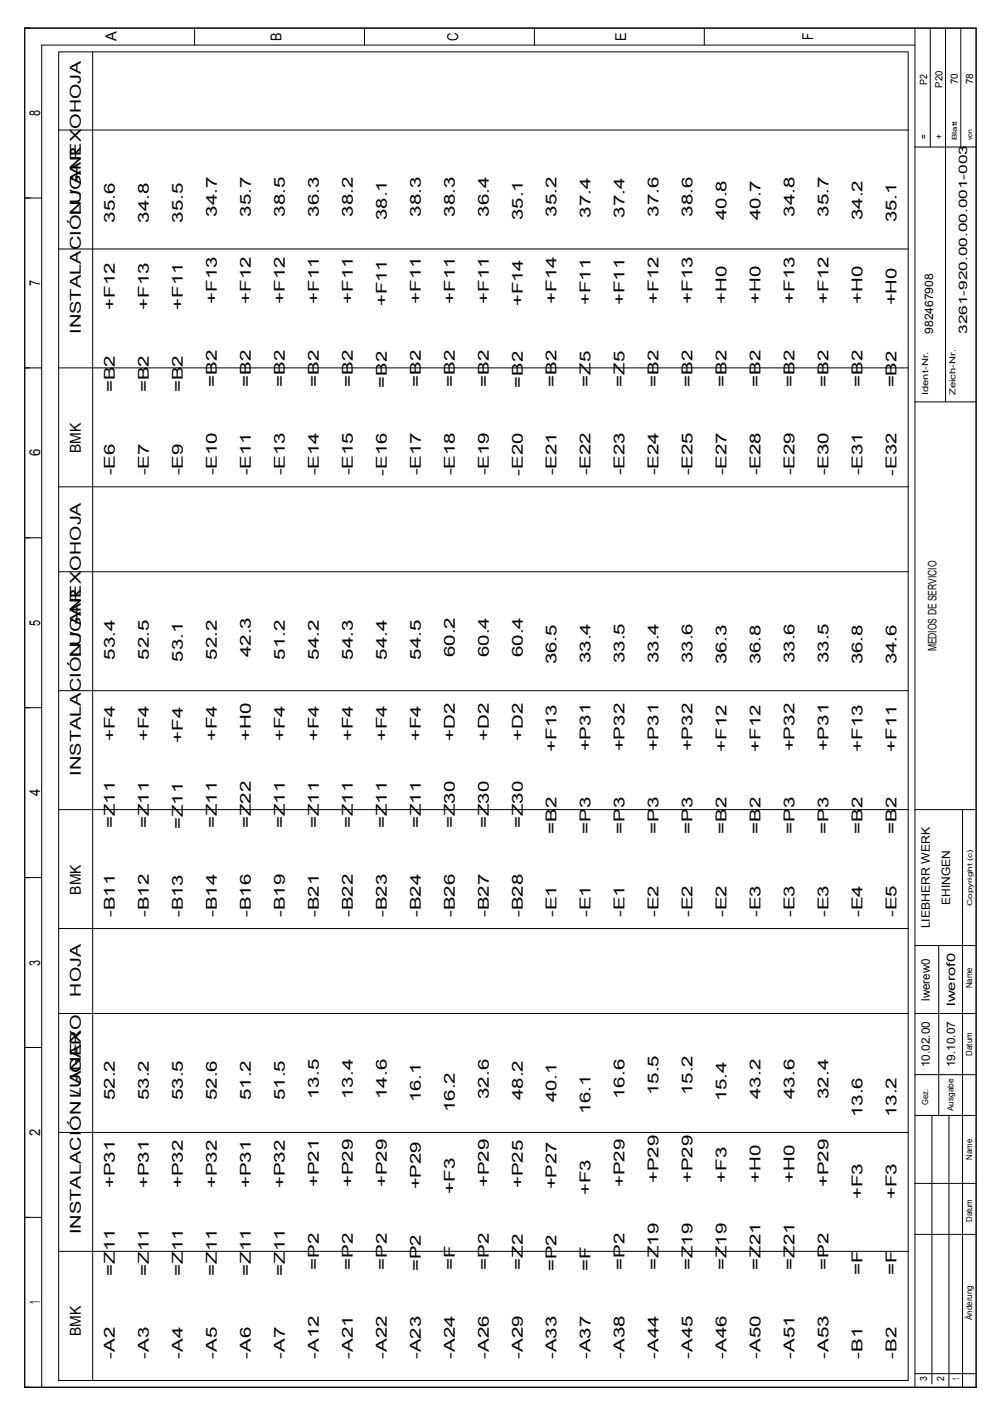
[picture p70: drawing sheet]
<svg xmlns="http://www.w3.org/2000/svg" width="210mm" height="297mm" viewBox="0 0 210 297" stroke-linecap="round" stroke-linejoin="round" font-family="sans-serif">
<defs><g id="words">
<g font-size="3.2">
<text x="24.7" y="8.7" transform="rotate(-90 24.7 8.7)">A</text>
<text x="59.7" y="8.6" transform="rotate(-90 59.7 8.6)">B</text>
<text x="97.1" y="8.7" transform="rotate(-90 97.1 8.7)">C</text>
<text x="132.8" y="8.6" transform="rotate(-90 132.8 8.6)">E</text>
<text x="172.4" y="8.5" transform="rotate(-90 172.4 8.5)">F</text>
<text x="8.5" y="24.7" transform="rotate(-90 8.5 24.7)">8</text>
<text x="17.2" y="45.6" transform="rotate(-90 17.2 45.6)">LUGAR</text>
<text x="24.4" y="47.2" transform="rotate(-90 24.4 47.2)">35.6</text>
<text x="31.6" y="47.2" transform="rotate(-90 31.6 47.2)">34.8</text>
<text x="38.8" y="47.2" transform="rotate(-90 38.8 47.2)">35.5</text>
<text x="46" y="45.9" transform="rotate(-90 46 45.9)">34.7</text>
<text x="53.2" y="45.9" transform="rotate(-90 53.2 45.9)">35.7</text>
<text x="60.4" y="45.9" transform="rotate(-90 60.4 45.9)">38.5</text>
<text x="67.6" y="45.9" transform="rotate(-90 67.6 45.9)">36.3</text>
<text x="74.8" y="45.9" transform="rotate(-90 74.8 45.9)">38.2</text>
<text x="82" y="46.6" transform="rotate(-90 82 46.6)">38.1</text>
<text x="89.2" y="45.9" transform="rotate(-90 89.2 45.9)">38.3</text>
<text x="96.4" y="45.9" transform="rotate(-90 96.4 45.9)">38.3</text>
<text x="103.6" y="45.9" transform="rotate(-90 103.6 45.9)">36.4</text>
<text x="110.8" y="46.6" transform="rotate(-90 110.8 46.6)">35.1</text>
<text x="118" y="45.9" transform="rotate(-90 118 45.9)">35.2</text>
<text x="125.2" y="46.2" transform="rotate(-90 125.2 46.2)">37.4</text>
<text x="132.4" y="46.2" transform="rotate(-90 132.4 46.2)">37.4</text>
<text x="139.6" y="45.9" transform="rotate(-90 139.6 45.9)">37.6</text>
<text x="146.8" y="45.9" transform="rotate(-90 146.8 45.9)">38.6</text>
<text x="154" y="46.7" transform="rotate(-90 154 46.7)">40.8</text>
<text x="161.2" y="46.7" transform="rotate(-90 161.2 46.7)">40.7</text>
<text x="168.5" y="45.9" transform="rotate(-90 168.5 45.9)">34.8</text>
<text x="175.7" y="45.9" transform="rotate(-90 175.7 45.9)">35.7</text>
<text x="182.9" y="46.7" transform="rotate(-90 182.9 46.7)">34.2</text>
<text x="190.1" y="47.1" transform="rotate(-90 190.1 47.1)">35.1</text>
<text x="8.5" y="60.7" transform="rotate(-90 8.5 60.7)">7</text>
<text x="24.4" y="65.7" transform="rotate(-90 24.4 65.7)">+F12</text>
<text x="31.6" y="65.7" transform="rotate(-90 31.6 65.7)">+F13</text>
<text x="38.8" y="65.7" transform="rotate(-90 38.8 65.7)">+F11</text>
<text x="46" y="64.4" transform="rotate(-90 46 64.4)">+F13</text>
<text x="53.2" y="64.4" transform="rotate(-90 53.2 64.4)">+F12</text>
<text x="60.4" y="64.4" transform="rotate(-90 60.4 64.4)">+F12</text>
<text x="67.6" y="64.4" transform="rotate(-90 67.6 64.4)">+F11</text>
<text x="74.8" y="64.4" transform="rotate(-90 74.8 64.4)">+F11</text>
<text x="82" y="64.9" transform="rotate(-90 82 64.9)">+F11</text>
<text x="89.2" y="64.4" transform="rotate(-90 89.2 64.4)">+F11</text>
<text x="96.4" y="64.4" transform="rotate(-90 96.4 64.4)">+F11</text>
<text x="103.6" y="64.4" transform="rotate(-90 103.6 64.4)">+F11</text>
<text x="110.8" y="64.9" transform="rotate(-90 110.8 64.9)">+F14</text>
<text x="118" y="64.4" transform="rotate(-90 118 64.4)">+F14</text>
<text x="125.2" y="64.7" transform="rotate(-90 125.2 64.7)">+F11</text>
<text x="132.4" y="64.7" transform="rotate(-90 132.4 64.7)">+F11</text>
<text x="139.6" y="64.4" transform="rotate(-90 139.6 64.4)">+F12</text>
<text x="146.8" y="64.4" transform="rotate(-90 146.8 64.4)">+F13</text>
<text x="154" y="64.5" transform="rotate(-90 154 64.5)">+H0</text>
<text x="161.2" y="64.5" transform="rotate(-90 161.2 64.5)">+H0</text>
<text x="168.5" y="64.4" transform="rotate(-90 168.5 64.4)">+F13</text>
<text x="175.7" y="64.4" transform="rotate(-90 175.7 64.4)">+F12</text>
<text x="182.9" y="64.5" transform="rotate(-90 182.9 64.5)">+H0</text>
<text x="190.1" y="64.8" transform="rotate(-90 190.1 64.8)">+H0</text>
<text x="17.2" y="70.8" transform="rotate(-90 17.2 70.8)">INSTALACIÓN / ANEXOHOJA</text>
<text x="24.4" y="83.2" transform="rotate(-90 24.4 83.2)">=B2</text>
<text x="31.6" y="83.2" transform="rotate(-90 31.6 83.2)">=B2</text>
<text x="38.8" y="83.2" transform="rotate(-90 38.8 83.2)">=B2</text>
<text x="46" y="81.9" transform="rotate(-90 46 81.9)">=B2</text>
<text x="53.2" y="81.9" transform="rotate(-90 53.2 81.9)">=B2</text>
<text x="60.4" y="81.9" transform="rotate(-90 60.4 81.9)">=B2</text>
<text x="67.6" y="81.9" transform="rotate(-90 67.6 81.9)">=B2</text>
<text x="74.8" y="81.9" transform="rotate(-90 74.8 81.9)">=B2</text>
<text x="82" y="82.2" transform="rotate(-90 82 82.2)">=B2</text>
<text x="89.2" y="81.9" transform="rotate(-90 89.2 81.9)">=B2</text>
<text x="96.4" y="81.9" transform="rotate(-90 96.4 81.9)">=B2</text>
<text x="103.6" y="81.9" transform="rotate(-90 103.6 81.9)">=B2</text>
<text x="110.8" y="82.2" transform="rotate(-90 110.8 82.2)">=B2</text>
<text x="118" y="81.9" transform="rotate(-90 118 81.9)">=B2</text>
<text x="125.2" y="82" transform="rotate(-90 125.2 82)">=Z5</text>
<text x="132.4" y="82" transform="rotate(-90 132.4 82)">=Z5</text>
<text x="139.6" y="81.9" transform="rotate(-90 139.6 81.9)">=B2</text>
<text x="146.8" y="81.9" transform="rotate(-90 146.8 81.9)">=B2</text>
<text x="154" y="82" transform="rotate(-90 154 82)">=B2</text>
<text x="161.2" y="82" transform="rotate(-90 161.2 82)">=B2</text>
<text x="168.5" y="81.9" transform="rotate(-90 168.5 81.9)">=B2</text>
<text x="175.7" y="81.9" transform="rotate(-90 175.7 81.9)">=B2</text>
<text x="182.9" y="82" transform="rotate(-90 182.9 82)">=B2</text>
<text x="190.1" y="82.1" transform="rotate(-90 190.1 82.1)">=B2</text>
<text x="8.5" y="96.7" transform="rotate(-90 8.5 96.7)">6</text>
<text x="17.2" y="96" transform="rotate(-90 17.2 96)">BMK</text>
<text x="24.4" y="100.8" transform="rotate(-90 24.4 100.8)">-E6</text>
<text x="31.6" y="100.8" transform="rotate(-90 31.6 100.8)">-E7</text>
<text x="38.8" y="100.8" transform="rotate(-90 38.8 100.8)">-E9</text>
<text x="46" y="100.8" transform="rotate(-90 46 100.8)">-E10</text>
<text x="53.2" y="100.8" transform="rotate(-90 53.2 100.8)">-E11</text>
<text x="60.4" y="100.8" transform="rotate(-90 60.4 100.8)">-E13</text>
<text x="67.6" y="100.8" transform="rotate(-90 67.6 100.8)">-E14</text>
<text x="74.8" y="100.8" transform="rotate(-90 74.8 100.8)">-E15</text>
<text x="82" y="100.8" transform="rotate(-90 82 100.8)">-E16</text>
<text x="89.2" y="100.8" transform="rotate(-90 89.2 100.8)">-E17</text>
<text x="96.4" y="100.8" transform="rotate(-90 96.4 100.8)">-E18</text>
<text x="103.6" y="100.8" transform="rotate(-90 103.6 100.8)">-E19</text>
<text x="110.8" y="100.8" transform="rotate(-90 110.8 100.8)">-E20</text>
<text x="118" y="100.8" transform="rotate(-90 118 100.8)">-E21</text>
<text x="125.2" y="100.8" transform="rotate(-90 125.2 100.8)">-E22</text>
<text x="132.4" y="100.8" transform="rotate(-90 132.4 100.8)">-E23</text>
<text x="139.6" y="100.8" transform="rotate(-90 139.6 100.8)">-E24</text>
<text x="146.8" y="100.8" transform="rotate(-90 146.8 100.8)">-E25</text>
<text x="154" y="100.8" transform="rotate(-90 154 100.8)">-E27</text>
<text x="161.2" y="100.8" transform="rotate(-90 161.2 100.8)">-E28</text>
<text x="168.5" y="100.8" transform="rotate(-90 168.5 100.8)">-E29</text>
<text x="175.7" y="100.8" transform="rotate(-90 175.7 100.8)">-E30</text>
<text x="182.9" y="100.8" transform="rotate(-90 182.9 100.8)">-E31</text>
<text x="190.1" y="100.8" transform="rotate(-90 190.1 100.8)">-E32</text>
<text x="8.5" y="132.7" transform="rotate(-90 8.5 132.7)">5</text>
<text x="17.2" y="139.2" transform="rotate(-90 17.2 139.2)">LUGAR</text>
<text x="24.4" y="139.8" transform="rotate(-90 24.4 139.8)">53.4</text>
<text x="31.6" y="139.8" transform="rotate(-90 31.6 139.8)">52.5</text>
<text x="38.8" y="140.3" transform="rotate(-90 38.8 140.3)">53.1</text>
<text x="46" y="139.8" transform="rotate(-90 46 139.8)">52.2</text>
<text x="53.2" y="139.3" transform="rotate(-90 53.2 139.3)">42.3</text>
<text x="60.4" y="139.8" transform="rotate(-90 60.4 139.8)">51.2</text>
<text x="67.6" y="139.8" transform="rotate(-90 67.6 139.8)">54.2</text>
<text x="74.8" y="139.8" transform="rotate(-90 74.8 139.8)">54.3</text>
<text x="82" y="139.8" transform="rotate(-90 82 139.8)">54.4</text>
<text x="89.2" y="139.8" transform="rotate(-90 89.2 139.8)">54.5</text>
<text x="96.4" y="139.3" transform="rotate(-90 96.4 139.3)">60.2</text>
<text x="103.6" y="139.3" transform="rotate(-90 103.6 139.3)">60.4</text>
<text x="110.8" y="139.3" transform="rotate(-90 110.8 139.3)">60.4</text>
<text x="118" y="140.9" transform="rotate(-90 118 140.9)">36.5</text>
<text x="125.2" y="140.6" transform="rotate(-90 125.2 140.6)">33.4</text>
<text x="132.4" y="140.6" transform="rotate(-90 132.4 140.6)">33.5</text>
<text x="139.6" y="140.6" transform="rotate(-90 139.6 140.6)">33.4</text>
<text x="146.8" y="140.6" transform="rotate(-90 146.8 140.6)">33.6</text>
<text x="154" y="140.9" transform="rotate(-90 154 140.9)">36.3</text>
<text x="161.2" y="140.9" transform="rotate(-90 161.2 140.9)">36.8</text>
<text x="168.5" y="140.6" transform="rotate(-90 168.5 140.6)">33.6</text>
<text x="175.7" y="140.6" transform="rotate(-90 175.7 140.6)">33.5</text>
<text x="182.9" y="140.9" transform="rotate(-90 182.9 140.9)">36.8</text>
<text x="190.1" y="140.9" transform="rotate(-90 190.1 140.9)">34.6</text>
<text x="24.4" y="157.1" transform="rotate(-90 24.4 157.1)">+F4</text>
<text x="31.6" y="157.1" transform="rotate(-90 31.6 157.1)">+F4</text>
<text x="38.8" y="157.4" transform="rotate(-90 38.8 157.4)">+F4</text>
<text x="46" y="157.1" transform="rotate(-90 46 157.1)">+F4</text>
<text x="53.2" y="157.1" transform="rotate(-90 53.2 157.1)">+H0</text>
<text x="60.4" y="157.1" transform="rotate(-90 60.4 157.1)">+F4</text>
<text x="67.6" y="157.1" transform="rotate(-90 67.6 157.1)">+F4</text>
<text x="74.8" y="157.1" transform="rotate(-90 74.8 157.1)">+F4</text>
<text x="82" y="157.1" transform="rotate(-90 82 157.1)">+F4</text>
<text x="89.2" y="157.1" transform="rotate(-90 89.2 157.1)">+F4</text>
<text x="96.4" y="157.1" transform="rotate(-90 96.4 157.1)">+D2</text>
<text x="103.6" y="157.1" transform="rotate(-90 103.6 157.1)">+D2</text>
<text x="110.8" y="157.1" transform="rotate(-90 110.8 157.1)">+D2</text>
<text x="118" y="159.3" transform="rotate(-90 118 159.3)">+F13</text>
<text x="125.2" y="159.3" transform="rotate(-90 125.2 159.3)">+P31</text>
<text x="132.4" y="159.3" transform="rotate(-90 132.4 159.3)">+P32</text>
<text x="139.6" y="159.3" transform="rotate(-90 139.6 159.3)">+P31</text>
<text x="146.8" y="159.3" transform="rotate(-90 146.8 159.3)">+P32</text>
<text x="154" y="159.3" transform="rotate(-90 154 159.3)">+F12</text>
<text x="161.2" y="159.3" transform="rotate(-90 161.2 159.3)">+F12</text>
<text x="168.5" y="159.3" transform="rotate(-90 168.5 159.3)">+P32</text>
<text x="175.7" y="159.3" transform="rotate(-90 175.7 159.3)">+P31</text>
<text x="182.9" y="159.3" transform="rotate(-90 182.9 159.3)">+F13</text>
<text x="190.1" y="159.3" transform="rotate(-90 190.1 159.3)">+F11</text>
<text x="17.2" y="164.5" transform="rotate(-90 17.2 164.5)">INSTALACIÓN / ANEXOHOJA</text>
<text x="8.5" y="168.8" transform="rotate(-90 8.5 168.8)">4</text>
<text x="24.4" y="175.6" transform="rotate(-90 24.4 175.6)">=Z11</text>
<text x="31.6" y="175.6" transform="rotate(-90 31.6 175.6)">=Z11</text>
<text x="38.8" y="175.8" transform="rotate(-90 38.8 175.8)">=Z11</text>
<text x="46" y="175.6" transform="rotate(-90 46 175.6)">=Z11</text>
<text x="53.2" y="175.6" transform="rotate(-90 53.2 175.6)">=Z22</text>
<text x="60.4" y="175.6" transform="rotate(-90 60.4 175.6)">=Z11</text>
<text x="67.6" y="175.6" transform="rotate(-90 67.6 175.6)">=Z11</text>
<text x="74.8" y="175.6" transform="rotate(-90 74.8 175.6)">=Z11</text>
<text x="82" y="175.6" transform="rotate(-90 82 175.6)">=Z11</text>
<text x="89.2" y="175.6" transform="rotate(-90 89.2 175.6)">=Z11</text>
<text x="96.4" y="175.6" transform="rotate(-90 96.4 175.6)">=Z30</text>
<text x="103.6" y="175.6" transform="rotate(-90 103.6 175.6)">=Z30</text>
<text x="110.8" y="175.6" transform="rotate(-90 110.8 175.6)">=Z30</text>
<text x="118" y="176.8" transform="rotate(-90 118 176.8)">=B2</text>
<text x="125.2" y="176.8" transform="rotate(-90 125.2 176.8)">=P3</text>
<text x="132.4" y="176.8" transform="rotate(-90 132.4 176.8)">=P3</text>
<text x="139.6" y="176.8" transform="rotate(-90 139.6 176.8)">=P3</text>
<text x="146.8" y="176.8" transform="rotate(-90 146.8 176.8)">=P3</text>
<text x="154" y="176.8" transform="rotate(-90 154 176.8)">=B2</text>
<text x="161.2" y="176.8" transform="rotate(-90 161.2 176.8)">=B2</text>
<text x="168.5" y="176.8" transform="rotate(-90 168.5 176.8)">=P3</text>
<text x="175.7" y="176.8" transform="rotate(-90 175.7 176.8)">=P3</text>
<text x="182.9" y="176.8" transform="rotate(-90 182.9 176.8)">=B2</text>
<text x="190.1" y="176.8" transform="rotate(-90 190.1 176.8)">=B2</text>
<text x="17.2" y="189.7" transform="rotate(-90 17.2 189.7)">BMK</text>
<text x="24.4" y="194.5" transform="rotate(-90 24.4 194.5)">-B11</text>
<text x="31.6" y="194.5" transform="rotate(-90 31.6 194.5)">-B12</text>
<text x="38.8" y="194.5" transform="rotate(-90 38.8 194.5)">-B13</text>
<text x="46" y="194.5" transform="rotate(-90 46 194.5)">-B14</text>
<text x="53.2" y="194.5" transform="rotate(-90 53.2 194.5)">-B16</text>
<text x="60.4" y="194.5" transform="rotate(-90 60.4 194.5)">-B19</text>
<text x="67.6" y="194.5" transform="rotate(-90 67.6 194.5)">-B21</text>
<text x="74.8" y="194.5" transform="rotate(-90 74.8 194.5)">-B22</text>
<text x="82" y="194.5" transform="rotate(-90 82 194.5)">-B23</text>
<text x="89.2" y="194.5" transform="rotate(-90 89.2 194.5)">-B24</text>
<text x="96.4" y="194.5" transform="rotate(-90 96.4 194.5)">-B26</text>
<text x="103.6" y="194.5" transform="rotate(-90 103.6 194.5)">-B27</text>
<text x="110.8" y="194.5" transform="rotate(-90 110.8 194.5)">-B28</text>
<text x="118" y="194.5" transform="rotate(-90 118 194.5)">-E1</text>
<text x="125.2" y="194.5" transform="rotate(-90 125.2 194.5)">-E1</text>
<text x="132.4" y="194.5" transform="rotate(-90 132.4 194.5)">-E1</text>
<text x="139.6" y="194.5" transform="rotate(-90 139.6 194.5)">-E2</text>
<text x="146.8" y="194.5" transform="rotate(-90 146.8 194.5)">-E2</text>
<text x="154" y="194.5" transform="rotate(-90 154 194.5)">-E2</text>
<text x="161.2" y="194.5" transform="rotate(-90 161.2 194.5)">-E3</text>
<text x="168.5" y="194.5" transform="rotate(-90 168.5 194.5)">-E3</text>
<text x="175.7" y="194.5" transform="rotate(-90 175.7 194.5)">-E3</text>
<text x="182.9" y="194.5" transform="rotate(-90 182.9 194.5)">-E4</text>
<text x="190.1" y="194.5" transform="rotate(-90 190.1 194.5)">-E5</text>
<text x="8.5" y="204.8" transform="rotate(-90 8.5 204.8)">3</text>
<text x="17.2" y="211.3" transform="rotate(-90 17.2 211.3)">HOJA</text>
<text x="17.2" y="232.9" transform="rotate(-90 17.2 232.9)">LUGAR</text>
<text x="24.4" y="233.2" transform="rotate(-90 24.4 233.2)">52.2</text>
<text x="31.6" y="233.2" transform="rotate(-90 31.6 233.2)">53.2</text>
<text x="38.8" y="233.2" transform="rotate(-90 38.8 233.2)">53.5</text>
<text x="46" y="233.2" transform="rotate(-90 46 233.2)">52.6</text>
<text x="53.2" y="233.2" transform="rotate(-90 53.2 233.2)">51.2</text>
<text x="60.4" y="233.2" transform="rotate(-90 60.4 233.2)">51.5</text>
<text x="67.6" y="233" transform="rotate(-90 67.6 233)">13.5</text>
<text x="74.8" y="233" transform="rotate(-90 74.8 233)">13.4</text>
<text x="82" y="233" transform="rotate(-90 82 233)">14.6</text>
<text x="89.2" y="233.7" transform="rotate(-90 89.2 233.7)">16.1</text>
<text x="103.6" y="233" transform="rotate(-90 103.6 233)">32.6</text>
<text x="110.8" y="233.2" transform="rotate(-90 110.8 233.2)">48.2</text>
<text x="118" y="233.7" transform="rotate(-90 118 233.7)">40.1</text>
<text x="132.4" y="233" transform="rotate(-90 132.4 233)">16.6</text>
<text x="139.6" y="232.2" transform="rotate(-90 139.6 232.2)">15.5</text>
<text x="146.8" y="232.2" transform="rotate(-90 146.8 232.2)">15.2</text>
<text x="154" y="233.5" transform="rotate(-90 154 233.5)">15.4</text>
<text x="161.2" y="233" transform="rotate(-90 161.2 233)">43.2</text>
<text x="168.5" y="233" transform="rotate(-90 168.5 233)">43.6</text>
<text x="175.7" y="233" transform="rotate(-90 175.7 233)">32.4</text>
<text x="96.4" y="235.8" transform="rotate(-90 96.4 235.8)">16.2</text>
<text x="125.2" y="236.3" transform="rotate(-90 125.2 236.3)">16.1</text>
<text x="182.9" y="236.9" transform="rotate(-90 182.9 236.9)">13.6</text>
<text x="190.1" y="236.9" transform="rotate(-90 190.1 236.9)">13.2</text>
<text x="8.5" y="240.8" transform="rotate(-90 8.5 240.8)">2</text>
<text x="24.4" y="252" transform="rotate(-90 24.4 252)">+P31</text>
<text x="31.6" y="252" transform="rotate(-90 31.6 252)">+P31</text>
<text x="38.8" y="252" transform="rotate(-90 38.8 252)">+P32</text>
<text x="46" y="252" transform="rotate(-90 46 252)">+P32</text>
<text x="53.2" y="252" transform="rotate(-90 53.2 252)">+P31</text>
<text x="60.4" y="252" transform="rotate(-90 60.4 252)">+P32</text>
<text x="67.6" y="251.7" transform="rotate(-90 67.6 251.7)">+P21</text>
<text x="74.8" y="251.7" transform="rotate(-90 74.8 251.7)">+P29</text>
<text x="82" y="251.7" transform="rotate(-90 82 251.7)">+P29</text>
<text x="103.6" y="251.7" transform="rotate(-90 103.6 251.7)">+P29</text>
<text x="110.8" y="252" transform="rotate(-90 110.8 252)">+P25</text>
<text x="132.4" y="251.7" transform="rotate(-90 132.4 251.7)">+P29</text>
<text x="139.6" y="250.9" transform="rotate(-90 139.6 250.9)">+P29</text>
<text x="146.8" y="250.9" transform="rotate(-90 146.8 250.9)">+P29</text>
<text x="154" y="250.8" transform="rotate(-90 154 250.8)">+F3</text>
<text x="161.2" y="250.8" transform="rotate(-90 161.2 250.8)">+H0</text>
<text x="168.5" y="250.8" transform="rotate(-90 168.5 250.8)">+H0</text>
<text x="175.7" y="251.7" transform="rotate(-90 175.7 251.7)">+P29</text>
<text x="89.2" y="252.2" transform="rotate(-90 89.2 252.2)">+P29</text>
<text x="96.4" y="253.1" transform="rotate(-90 96.4 253.1)">+F3</text>
<text x="118" y="252.2" transform="rotate(-90 118 252.2)">+P27</text>
<text x="125.2" y="253.4" transform="rotate(-90 125.2 253.4)">+F3</text>
<text x="182.9" y="254.2" transform="rotate(-90 182.9 254.2)">+F3</text>
<text x="190.1" y="254.2" transform="rotate(-90 190.1 254.2)">+F3</text>
<text x="17.2" y="261.7" transform="rotate(-90 17.2 261.7)">INSTALACIÓN / ANEXO</text>
<text x="67.6" y="269.3" transform="rotate(-90 67.6 269.3)">=P2</text>
<text x="74.8" y="269.3" transform="rotate(-90 74.8 269.3)">=P2</text>
<text x="82" y="269.3" transform="rotate(-90 82 269.3)">=P2</text>
<text x="89.2" y="269.5" transform="rotate(-90 89.2 269.5)">=P2</text>
<text x="96.4" y="269.2" transform="rotate(-90 96.4 269.2)">=F</text>
<text x="103.6" y="269.3" transform="rotate(-90 103.6 269.3)">=P2</text>
<text x="110.8" y="269.3" transform="rotate(-90 110.8 269.3)">=Z2</text>
<text x="118" y="269.5" transform="rotate(-90 118 269.5)">=P2</text>
<text x="125.2" y="269.4" transform="rotate(-90 125.2 269.4)">=F</text>
<text x="132.4" y="269.3" transform="rotate(-90 132.4 269.3)">=P2</text>
<text x="139.6" y="269.3" transform="rotate(-90 139.6 269.3)">=Z19</text>
<text x="146.8" y="269.3" transform="rotate(-90 146.8 269.3)">=Z19</text>
<text x="154" y="269.3" transform="rotate(-90 154 269.3)">=Z19</text>
<text x="161.2" y="269.3" transform="rotate(-90 161.2 269.3)">=Z21</text>
<text x="168.5" y="269.3" transform="rotate(-90 168.5 269.3)">=Z21</text>
<text x="175.7" y="269.3" transform="rotate(-90 175.7 269.3)">=P2</text>
<text x="24.4" y="270.5" transform="rotate(-90 24.4 270.5)">=Z11</text>
<text x="31.6" y="270.5" transform="rotate(-90 31.6 270.5)">=Z11</text>
<text x="38.8" y="270.5" transform="rotate(-90 38.8 270.5)">=Z11</text>
<text x="46" y="270.5" transform="rotate(-90 46 270.5)">=Z11</text>
<text x="53.2" y="270.5" transform="rotate(-90 53.2 270.5)">=Z11</text>
<text x="60.4" y="270.5" transform="rotate(-90 60.4 270.5)">=Z11</text>
<text x="182.9" y="270.4" transform="rotate(-90 182.9 270.4)">=F</text>
<text x="190.1" y="270.4" transform="rotate(-90 190.1 270.4)">=F</text>
<text x="8.5" y="276.5" transform="rotate(-90 8.5 276.5)">1</text>
<text x="17.2" y="283.3" transform="rotate(-90 17.2 283.3)">BMK</text>
<text x="24.4" y="288.1" transform="rotate(-90 24.4 288.1)">-A2</text>
<text x="31.6" y="288.1" transform="rotate(-90 31.6 288.1)">-A3</text>
<text x="38.8" y="288.1" transform="rotate(-90 38.8 288.1)">-A4</text>
<text x="46" y="288.1" transform="rotate(-90 46 288.1)">-A5</text>
<text x="53.2" y="288.1" transform="rotate(-90 53.2 288.1)">-A6</text>
<text x="60.4" y="288.1" transform="rotate(-90 60.4 288.1)">-A7</text>
<text x="67.6" y="288.1" transform="rotate(-90 67.6 288.1)">-A12</text>
<text x="74.8" y="288.1" transform="rotate(-90 74.8 288.1)">-A21</text>
<text x="82" y="288.1" transform="rotate(-90 82 288.1)">-A22</text>
<text x="89.2" y="288.1" transform="rotate(-90 89.2 288.1)">-A23</text>
<text x="96.4" y="288.1" transform="rotate(-90 96.4 288.1)">-A24</text>
<text x="103.6" y="288.1" transform="rotate(-90 103.6 288.1)">-A26</text>
<text x="110.8" y="288.1" transform="rotate(-90 110.8 288.1)">-A29</text>
<text x="118" y="288.1" transform="rotate(-90 118 288.1)">-A33</text>
<text x="125.2" y="288.1" transform="rotate(-90 125.2 288.1)">-A37</text>
<text x="132.4" y="288.1" transform="rotate(-90 132.4 288.1)">-A38</text>
<text x="139.6" y="288.1" transform="rotate(-90 139.6 288.1)">-A44</text>
<text x="146.8" y="288.1" transform="rotate(-90 146.8 288.1)">-A45</text>
<text x="154" y="288.1" transform="rotate(-90 154 288.1)">-A46</text>
<text x="161.2" y="288.1" transform="rotate(-90 161.2 288.1)">-A50</text>
<text x="168.5" y="288.1" transform="rotate(-90 168.5 288.1)">-A51</text>
<text x="175.7" y="288.1" transform="rotate(-90 175.7 288.1)">-A53</text>
<text x="182.9" y="288.1" transform="rotate(-90 182.9 288.1)">-B1</text>
<text x="190.1" y="288.1" transform="rotate(-90 190.1 288.1)">-B2</text>
</g>
<g font-size="2.5">
<text x="197.8" y="70.8" transform="rotate(-90 197.8 70.8)">982467908</text>
<text x="205" y="70.8" transform="rotate(-90 205 70.8)">3261-920.00.00.001-003</text>
<text x="198.6" y="138.1" transform="rotate(-90 198.6 138.1)">MEDIOS DE SERVICIO</text>
<text x="201.4" y="191.8" transform="rotate(-90 201.4 191.8)">EHINGEN</text>
<text x="197.1" y="196.8" transform="rotate(-90 197.1 196.8)">LIEBHERR WERK</text>
<text x="197.1" y="212.2" transform="rotate(-90 197.1 212.2)">lwerew0</text>
<text x="202.5" y="213.3" transform="rotate(-90 202.5 213.3)">lwerof0</text>
<text x="197.1" y="226.2" transform="rotate(-90 197.1 226.2)">10.02.00</text>
<text x="202.5" y="226.2" transform="rotate(-90 202.5 226.2)">19.10.07</text>
</g>
<g font-size="2.1">
<text x="196.6" y="18" transform="rotate(-90 196.6 18)">P2</text>
<text x="203.1" y="17.9" transform="rotate(-90 203.1 17.9)">70</text>
<text x="206.3" y="17.9" transform="rotate(-90 206.3 17.9)">78</text>
<text x="199.8" y="18.6" transform="rotate(-90 199.8 18.6)">P20</text>
<text x="196.6" y="29.6" transform="rotate(-90 196.6 29.6)">=</text>
<text x="199.8" y="29.6" transform="rotate(-90 199.8 29.6)">+</text>
<text x="196.6" y="292.9" transform="rotate(-90 196.6 292.9)">3</text>
<text x="200.2" y="292.8" transform="rotate(-90 200.2 292.8)">2</text>
<text x="203.4" y="292.6" transform="rotate(-90 203.4 292.6)">1</text>
</g>
<g font-size="1.8">
<text x="196.8" y="83.8" transform="rotate(-90 196.8 83.8)">Ident-Nr.</text>
<text x="202.6" y="83.8" transform="rotate(-90 202.6 83.8)">Zeich-Nr.</text>
<text x="206.2" y="209.5" transform="rotate(-90 206.2 209.5)">Name</text>
<text x="206.2" y="223.8" transform="rotate(-90 206.2 223.8)">Datum</text>
<text x="196.8" y="234.2" transform="rotate(-90 196.8 234.2)">Gez.</text>
<text x="202.2" y="235.6" transform="rotate(-90 202.2 235.6)">Ausgabe</text>
<text x="206.2" y="245.9" transform="rotate(-90 206.2 245.9)">Name</text>
<text x="206.2" y="259.1" transform="rotate(-90 206.2 259.1)">Datum</text>
<text x="206.2" y="279.9" transform="rotate(-90 206.2 279.9)">Änderung</text>
</g>
<g font-size="1.4">
<text x="202.9" y="29.7" transform="rotate(-90 202.9 29.7)">Blatt</text>
<text x="206.1" y="29.7" transform="rotate(-90 206.1 29.7)">von</text>
<text x="206.1" y="192.1" transform="rotate(-90 206.1 192.1)">Copyright (c)</text>
</g>
</g></defs>
<g fill="none" stroke="#000" stroke-width=".21">
<path d="M5.2 6h201.8v288.1h-201.8zM12.4 11h180.2v281.7h-180.2zM19.6 11v281.7M41.3 6v3.6M77.3 6v3.6M113.3 6v3.6M149.3 6v3.6M194 9.6h-185.2v284.5M194 6v288.1M197.2 6v25.2M200.5 6v79.2M203.7 6v25.2"/>
<path d="M12.4 27.6h180.2M194 31.2h13M5.2 42h3.6M12.4 52.8h180.2M5.2 78h3.6M12.4 78h180.2M194 85.2h13M5.2 114h3.6M12.4 103.2h180.2M12.4 121.2h180.2M5.2 150h3.6M12.4 146.4h180.2"/>
<path d="M12.4 171.7h180.2M194 171.7h13M204.1 171.7v122.4M5.2 186.1h3.6M12.4 196.9h180.2M12.4 214.9h180.2M194 214.9h13M194 200.5h13M199 200.5v36M5.2 222.1h3.6M194 236.5h13M194 227.8h13"/>
<path d="M197.6 236.5v56.9M201.2 236.5v57.6M5.2 258.1h3.6M12.4 240.1h180.2M194 250.9h13M12.4 265.3h180.2M194 261.7h13M194 291.2h13"/>
</g>
<use href="#words"/>
</svg>
